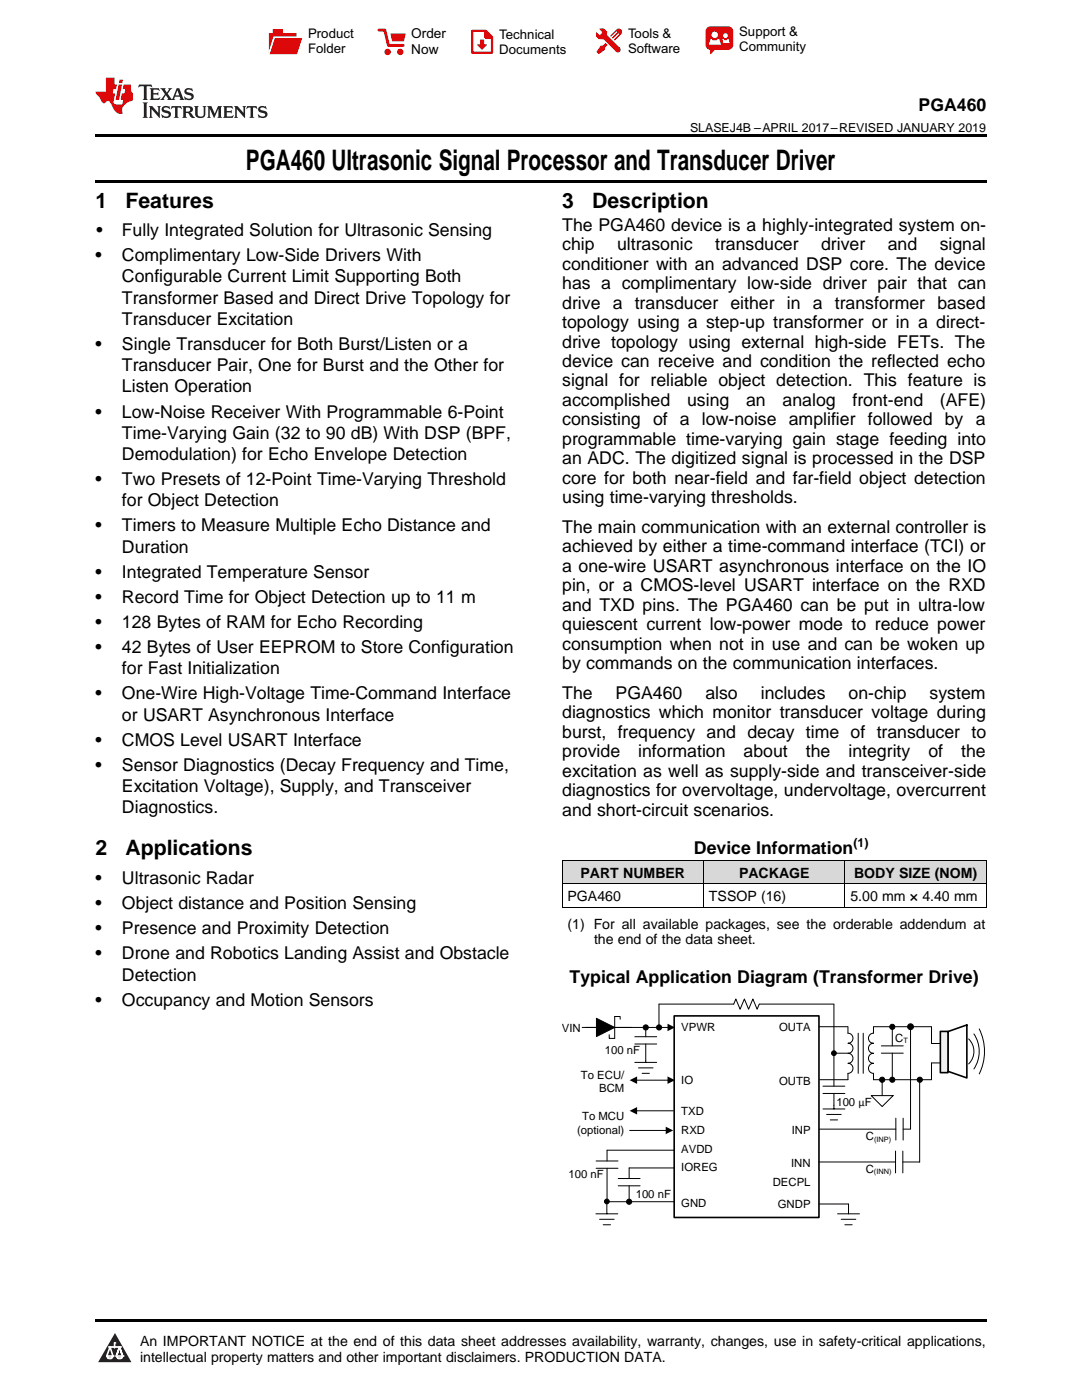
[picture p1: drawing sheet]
<svg xmlns="http://www.w3.org/2000/svg" width="216mm" height="279mm" viewBox="0 0 216 279" stroke-linecap="round" stroke-linejoin="round" font-family="sans-serif">
<defs><g id="words">
<text font-size="5.6" x="49.1" y="33.9">PGA460 Ultrasonic Signal Processor and Transducer Driver</text>
<g font-size="4.2">
<text x="19" y="41.4">1</text>
<text x="25" y="41.4">Features</text>
<text x="112.2" y="41.4">3</text>
<text x="118.2" y="41.4">Description</text>
<text x="19" y="170.7">2</text>
<text x="25" y="170.7">Applications</text>
</g>
<g font-size="3.5">
<text x="183.3" y="22.2">PGA460</text>
<text x="19.2" y="47.1">•</text>
<text x="24.3" y="47.1">Fully Integrated Solution for Ultrasonic Sensing</text>
<text x="112.2" y="46.1">The PGA460 device is a highly-integrated system on-</text>
<text x="19" y="52.1">•</text>
<text x="24.3" y="52.1">Complimentary Low-Side Drivers With</text>
<text x="112.2" y="50">chip</text>
<text x="112.2" y="53.8">conditioner with an advanced DSP core. The device</text>
<text x="123.1" y="50">ultrasonic</text>
<text x="142.7" y="50">transducer</text>
<text x="163.8" y="50">driver</text>
<text x="177.1" y="50">and</text>
<text x="187.5" y="50">signal</text>
<text x="24.3" y="56.4">Configurable Current Limit Supporting Both</text>
<text x="112.2" y="57.7">has a complimentary low-side driver pair that can</text>
<text x="24.3" y="60.6">Transformer Based and Direct Drive Topology for</text>
<text x="24.3" y="64.8">Transducer Excitation</text>
<text x="112.2" y="61.6">drive a transducer either in a transformer based</text>
<text x="112.2" y="65.5">topology using a step-up transformer or in a direct-</text>
<text x="19" y="69.8">•</text>
<text x="24.3" y="69.8">Single Transducer for Both Burst/Listen or a</text>
<text x="112.2" y="69.4">drive topology using external high-side FETs. The</text>
<text x="24.3" y="74.1">Transducer Pair, One for Burst and the Other for</text>
<text x="112.2" y="73.2">device can receive and condition the reflected echo</text>
<text x="112.2" y="77.1">signal for reliable object detection. This feature is</text>
<text x="19" y="83.3">•</text>
<text x="24.3" y="78.3">Listen Operation</text>
<text x="24.3" y="83.3">Low-Noise Receiver With Programmable 6-Point</text>
<text x="112.2" y="81">accomplished</text>
<text x="137.1" y="81">using</text>
<text x="148.9" y="81">an</text>
<text x="156.2" y="81">analog</text>
<text x="170.1" y="81">front-end</text>
<text x="187.6" y="81">(AFE)</text>
<text x="24.3" y="87.6">Time-Varying Gain (32 to 90 dB) With DSP (BPF,</text>
<text x="112.2" y="84.9">consisting of a low-noise amplifier followed by a</text>
<text x="112.2" y="88.8">programmable time-varying gain stage feeding into</text>
<text x="24.3" y="91.8">Demodulation) for Echo Envelope Detection</text>
<text x="112.2" y="92.6">an ADC. The digitized signal is processed in the DSP</text>
<text x="19" y="96.8">•</text>
<text x="24.3" y="96.8">Two Presets of 12-Point Time-Varying Threshold</text>
<text x="24.3" y="101">for Object Detection</text>
<text x="112.2" y="96.5">core for both near-field and far-field object detection</text>
<text x="112.2" y="100.4">using time-varying thresholds.</text>
<text x="19" y="106">•</text>
<text x="24.3" y="106">Timers to Measure Multiple Echo Distance and</text>
<text x="112.2" y="106.4">The main communication with an external controller is</text>
<text x="24.3" y="110.3">Duration</text>
<text x="112.2" y="110.2">achieved by either a time-command interface (TCI) or</text>
<text x="19" y="115.3">•</text>
<text x="24.3" y="115.3">Integrated Temperature Sensor</text>
<text x="112.2" y="114.1">a one-wire USART asynchronous interface on the IO</text>
<text x="112.2" y="118">pin, or a CMOS-level USART interface on the RXD</text>
<text x="19" y="120.3">•</text>
<text x="19" y="125.3">•</text>
<text x="24.3" y="120.3">Record Time for Object Detection up to 11 m</text>
<text x="24.3" y="125.3">128 Bytes of RAM for Echo Recording</text>
<text x="112.2" y="121.9">and TXD pins. The PGA460 can be put in ultra-low</text>
<text x="112.2" y="125.8">quiescent current low-power mode to reduce power</text>
<text x="19" y="130.3">•</text>
<text x="24.3" y="130.3">42 Bytes of User EEPROM to Store Configuration</text>
<text x="112.2" y="129.6">consumption when not in use and can be woken up</text>
<text x="24.3" y="134.5">for Fast Initialization</text>
<text x="112.2" y="133.5">by commands on the communication interfaces.</text>
<text x="19" y="139.6">•</text>
<text x="24.3" y="139.6">One-Wire High-Voltage Time-Command Interface</text>
<text x="24.3" y="143.8">or USART Asynchronous Interface</text>
<text x="112.2" y="139.5">The</text>
<text x="112.2" y="143.4">diagnostics which monitor transducer voltage during</text>
<text x="122.8" y="139.5">PGA460</text>
<text x="140.8" y="139.5">also</text>
<text x="151.8" y="139.5">includes</text>
<text x="169.3" y="139.5">on-chip</text>
<text x="185.5" y="139.5">system</text>
<text x="19" y="148.8">•</text>
<text x="24.3" y="148.8">CMOS Level USART Interface</text>
<text x="112.2" y="147.2">burst, frequency and decay time of transducer to</text>
<text x="19" y="153.8">•</text>
<text x="24.3" y="153.8">Sensor Diagnostics (Decay Frequency and Time,</text>
<text x="112.2" y="151.1">provide</text>
<text x="112.2" y="155">excitation as well as supply-side and transceiver-side</text>
<text x="127.3" y="151.1">information</text>
<text x="148.4" y="151.1">about</text>
<text x="160.8" y="151.1">the</text>
<text x="169.3" y="151.1">integrity</text>
<text x="185.3" y="151.1">of</text>
<text x="191.8" y="151.1">the</text>
<text x="24.3" y="158">Excitation Voltage), Supply, and Transceiver</text>
<text x="112.2" y="158.9">diagnostics for overvoltage, undervoltage, overcurrent</text>
<text x="24.3" y="162.3">Diagnostics.</text>
<text x="112.2" y="162.8">and short-circuit scenarios.</text>
<text x="138.5" y="170.5">Device Information</text>
<text x="19" y="176.4">•</text>
<text x="24.3" y="176.4">Ultrasonic Radar</text>
<text x="19" y="181.4">•</text>
<text x="24.3" y="181.4">Object distance and Position Sensing</text>
<text x="19" y="186.4">•</text>
<text x="19" y="191.5">•</text>
<text x="24.3" y="186.4">Presence and Proximity Detection</text>
<text x="24.3" y="191.5">Drone and Robotics Landing Assist and Obstacle</text>
<text x="24.3" y="195.7">Detection</text>
<text x="113.7" y="196.3">Typical Application Diagram (Transformer Drive)</text>
<text x="19" y="200.7">•</text>
<text x="24.3" y="200.7">Occupancy and Motion Sensors</text>
</g>
<g font-size="2.8">
<text x="113.2" y="179.8">PGA460</text>
<text x="115.8" y="175.2">PART NUMBER</text>
<text x="141.5" y="179.8">TSSOP (16)</text>
<text x="147.5" y="175.2">PACKAGE</text>
<text x="169.7" y="179.8">5.00 mm × 4.40 mm</text>
<text x="170.4" y="175.2">BODY SIZE (NOM)</text>
<text x="113.2" y="185.3">(1) For all available packages, see the orderable addendum at</text>
<text x="118.5" y="188.5">the end of the data sheet.</text>
<text x="27.9" y="268.6">An IMPORTANT NOTICE at the end of this data sheet addresses availability, warranty, changes, use in safety-critical applications,</text>
<text x="27.9" y="271.8">intellectual property matters and other important disclaimers. PRODUCTION DATA.</text>
</g>
<g font-size="2.7">
<text x="82.1" y="7.7">Order</text>
<text x="82.1" y="10.7">Now</text>
</g>
<g font-size="2.6">
<text x="61.5" y="7.6">Product</text>
<text x="61.5" y="10.6">Folder</text>
<text x="99.6" y="7.8">Technical</text>
<text x="99.6" y="10.8">Documents</text>
<text x="125.3" y="7.6">Tools &amp;</text>
<text x="125.3" y="10.6">Software</text>
<text x="147.5" y="7.2">Support &amp;</text>
<text x="147.5" y="10.2">Community</text>
</g>
<g font-size="2.5">
<text x="137.7" y="26.3">SLASEJ4B –APRIL 2017–REVISED JANUARY 2019</text>
<text x="170.3" y="169.1">(1)</text>
</g>
<g font-size="2.3">
<text x="112.1" y="206">VIN</text>
<text x="135.9" y="205.9">VPWR</text>
<text x="155.5" y="205.8">OUTA</text>
<text x="178.6" y="207.9">C</text>
<text x="115.9" y="215.3">To ECU/</text>
<text x="120.7" y="210.4">100 nF</text>
<text x="119.6" y="218">BCM</text>
<text x="135.9" y="216.4">IO</text>
<text x="155.5" y="216.6">OUTB</text>
<text x="166.9" y="220.7">100 ÖF</text>
<text x="115.1" y="226.3">(optional)</text>
<text x="116.2" y="223.6">To MCU</text>
<text x="135.9" y="222.5">TXD</text>
<text x="135.9" y="226.4">RXD</text>
<text x="158" y="226.3">INP</text>
<text x="172.8" y="227.5">C</text>
<text x="135.9" y="230">AVDD</text>
<text x="135.9" y="233.7">IOREG</text>
<text x="157.8" y="232.9">INN</text>
<text x="113.4" y="235.1">100 nF</text>
<text x="126.8" y="239.2">100 nF</text>
<text x="154.2" y="236.6">DECPL</text>
<text x="172.7" y="234.1">C</text>
<text x="135.9" y="240.9">GND</text>
<text x="155.2" y="241.1">GNDP</text>
</g>
<g font-size="1.5">
<text x="180.3" y="208.2">T</text>
<text x="174.4" y="227.8">(INP)</text>
<text x="174.4" y="234.4">(INN)</text>
</g>
</g></defs>
<g fill="#d8d8d8">
<path d="M112.2 171.8h28.2v4.6h-28.2z"/>
<path d="M140.4 171.8h28.2v4.6h-28.2z"/>
<path d="M168.6 171.8h28.2v4.6h-28.2z"/>
</g>
<path d="M22.9 266l3.3 5.9h-6.6z" fill="#231f20"/>
<path d="M21.3 270.6h1.2l-.3 .5h-.3a.53 .53 0 0 1-.6-.5z" fill-rule="evenodd" fill="#fff"/>
<path d="M21.3 270.6h1.2l-.3 .5h-.3a.53 .53 0 0 1-.6-.5z" fill="none" stroke="#231f20" stroke-width=".33"/>
<path d="M21.3 270.6l1.2 .1-.3 .4h-.5z" fill="none" stroke="#fff" stroke-width=".33"/>
<path d="M22.9 268.9h.1" fill="none" stroke="#fff" stroke-width=".33"/>
<path d="M22.9 268v.9z" fill="#fff"/>
<path d="M22.9 268v.9z" fill="none" stroke="#fff" stroke-width=".33"/>
<circle cx="22.9" cy="268" r=".16" fill="#fff"/>
<path d="M21.8 268.8h.1" fill="none" stroke="#fff" stroke-width=".33"/>
<path d="M21.8 268.8h2.2z" fill="#fff"/>
<path d="M21.8 268.8h2.2z" fill="none" stroke="#fff" stroke-width=".33"/>
<circle cx="24" cy="268.8" r=".16" fill="#fff"/>
<path d="M23.2 270.6h.1" fill="none" stroke="#fff" stroke-width=".33"/>
<path d="M23.8 268.8l-.6 1.8z" fill="#fff"/>
<path d="M23.8 268.8l-.6 1.8z" fill="none" stroke="#fff" stroke-width=".33"/>
<path d="M23.8 268.8l.7 1.8z" fill="#fff"/>
<path d="M23.8 268.8l.7 1.8z" fill="none" stroke="#fff" stroke-width=".33"/>
<path d="M24.4 270.6h.1" fill="none" stroke="#fff" stroke-width=".33"/>
<circle cx="21.3" cy="270.6" r=".16" fill="#fff"/>
<path d="M22 268.8l-.7 1.8z" fill="#fff"/>
<path d="M22 268.8l-.7 1.8z" fill="none" stroke="#fff" stroke-width=".33"/>
<path d="M22 268.8l.5 1.8z" fill="#fff"/>
<path d="M22 268.8l.5 1.8z" fill="none" stroke="#fff" stroke-width=".33"/>
<circle cx="22.5" cy="270.6" r=".16" fill="#fff"/>
<path d="M23.3 270.6h1.2a.63 .63 0 0 1-.6 .5 .63 .63 0 0 1-.6-.5z" fill-rule="evenodd" fill="#fff"/>
<path d="M23.3 270.6h1.2a.63 .63 0 0 1-.6 .5 .63 .63 0 0 1-.6-.5z" fill="none" stroke="#231f20" stroke-width=".33"/>
<path d="M23.3 270.6h1.2l-.4 .5h-.5z" fill="none" stroke="#fff" stroke-width=".33"/>
<path d="M23.2 270.6h.1" fill="none" stroke="#fff" stroke-width=".33"/>
<circle cx="24.5" cy="270.6" r=".16" fill="#fff"/>
<path d="M19 263.2h177.8v.5h-177.8z" fill="#000"/>
<g fill="none" stroke="#000" stroke-width=".2">
<path d="M131.5 200.4v4.6M163.4 204.9h5.8M163.5 215.5h5.7M166.4 200.4v10.1M166.4 210.2h2.8M174.3 215.5h11.5M174.3 204.9h11.5M181.7 204.9v20.4M121.1 229.5h13.4M121.2 239.8h13.3M125.5 233.1h9M163.4 240.3h5.9"/>
<circle cx="181.7" cy="204.9" r=".58"/>
</g>
<circle cx="181.7" cy="204.9" r=".58" fill="#000"/>
<path d="M189.2 205.9l3.7-1.3v10.5l-3.7-1.3z" fill="none" stroke="#000" stroke-width=".32"/>
<path d="M187.6 205.8h1.6v8.3h-1.6z" fill-rule="evenodd" fill="#f0f0f0"/>
<path d="M134.5 202.7h28.9v40.3h-28.9zM187.6 205.8h1.6v8.3h-1.6z" fill="none" stroke="#000" stroke-width=".32"/>
<g fill="none" stroke="#000" stroke-width=".2">
<path d="M112.2 176.4h84.6M112.2 171.7h84.6M112.2 171.8v9.3M140.4 171.8v9.3M168.6 171.8v9.3M196.8 171.8v9.3M112.2 181h84.6M116.2 205h17.2M119 203.2l3.7 1.8-3.7 1.9zM123.7 203.4v-.5h-1v4.3h-1.1v-.7M126.7 208.4h4.3M126.7 206.9h4.3"/>
<path d="M126.7 212h4.3M126.9 215.6h6.5M127.4 213.1h2.9M128.1 214.2h1.5M128.9 205v1.9M128.9 208.4v3.6M131.5 200.4h14.9l.4-1 .9 2 .8-2 .9 2 .8-2 .9 2 .4-1h14.9M164.2 218.2h4.4M164.2 216.8h4.4M166.4 210.2v6.6M166.4 218.2v3.1M169.2 204.9v1.3a1 1 0 0 1 1 1 1 1 0 0 1-1 1 1 1 0 0 1 1 1 1 1 0 0 1-1 1 1 1 0 0 1 1 1 1 1 0 0 1-1 1 1 1 0 0 1 1 1 1 1 0 0 1-1 1v1.3"/>
<path d="M171.2 206.2v8M172.2 206.2v8M173.8 218.7h4.4l-2.2 2.1zM174.3 204.9v1.3a1 1 0 0 0-1 1 1 1 0 0 0 1 1 1 1 0 0 0-1 1 1 1 0 0 0 1 1 1 1 0 0 0-1 1 1 1 0 0 0 1 1 1 1 0 0 0-1 1 1 1 0 0 0 1 1v1.3M175.9 210.2h4.3M175.9 208.7h4.3M176 215.5v3.2M178 204.9v3.8M178 210.2v5.3M183.5 215.5v16.4h-3.4M185.9 204.9v3.4h1.7M187.6 212.1h-1.7v3.4"/>
<path d="M193.3 207.3a3.5 3.5 0 0 1 0 5M194.3 206.3a6.3 6.3 0 0 1 0 7M195.4 205.3a10.1 10.1 0 0 1 0 9M118.9 233.2h4.4M118.9 231.7h4.4M121.1 239.7v2.5M121.1 229.5v2.2M121.1 233.2v6.6M123.4 236.7h4.3M123.4 235.2h4.3M125.5 233.1v2.1M125.5 236.7v3.3"/>
<path d="M125.6 225.6h7.4M126.9 221.7h7.5M163.4 231.9h15.3M163.5 225.3h15.3M164.2 221.3h4.4M164.9 222.4h3M165.7 223.5h1.4M178.7 229.7v4.4M178.8 223.2v4.3M180.1 229.7v4.4M180.2 223.2v4.3M180.2 225.3h1.5"/>
<path d="M118.9 242.2h4.4M119.6 243.3h2.9M120.4 244.4h1.4M167.1 242.2h4.4M167.9 243.3h2.9M168.6 244.4h1.4M169.3 240.3v1.9"/>
<circle cx="128.9" cy="205" r=".51"/>
<circle cx="131.5" cy="205" r=".51"/>
<circle cx="176" cy="215.5" r=".51"/>
<circle cx="178" cy="204.9" r=".51"/>
<circle cx="178" cy="215.5" r=".51"/>
<circle cx="183.5" cy="215.5" r=".51"/>
<circle cx="125.5" cy="239.8" r=".51"/>
</g>
<g fill="#000">
<path d="M119 203.2l3.7 1.8-3.7 1.9zM125.6 215.6l1.5-.8v1.5zM133.2 214.8l1.5 .8-1.5 .7zM133.2 204.3l1.5 .7-1.5 .8zM125.6 221.7l1.5-.8v1.5zM132.8 224.9l1.5 .7-1.5 .7z"/>
<circle cx="128.9" cy="205" r=".51"/>
<circle cx="131.5" cy="205" r=".51"/>
<circle cx="166.4" cy="210.2" r=".46"/>
<circle cx="176" cy="215.5" r=".51"/>
<circle cx="178" cy="204.9" r=".51"/>
<circle cx="178" cy="215.5" r=".51"/>
<circle cx="183.5" cy="215.5" r=".51"/>
<circle cx="121.1" cy="239.8" r=".45"/>
<circle cx="125.5" cy="239.8" r=".51"/>
</g>
<g fill="none" stroke="#000" stroke-width=".24">
<circle cx="166.4" cy="210.2" r=".46"/>
<circle cx="121.1" cy="239.8" r=".45"/>
</g>
<path d="M19 35.9h177.8v.5h-177.8zM19 26.8h177.8v.6h-177.8z" fill="#000"/>
<path d="M27.7 16.9l-.1 .6 .6-.3h.5v.2v2.2l-.2 .4h1l-.2-.4v-2.2v-.2h.5l.6 .3-.2-.6zM29.9 17.6l.2 .4v1.6l-.2 .4h1.9l.1-.6a1.09 1.09 0 0 1-1.3 .1v-.6h.6l.4 .2v-.7l-.2 .2h-.8v-.6l.2-.1a1.01 1.01 0 0 1 1 .3l-.1-.6zM32 17.6l.9 1.2-1 1.2h.9l-.2-.3 .5-.7 .5 .7-.3 .3h1.7l-.2-.3 .1-.4h1l.1 .4-.2 .3h1l-.3-.4-.7-2h-.5l-1 2.2-.8-1.1 .9-1.1h-.9l.2 .2-.4 .7-.4-.7 .2-.2zM35.4 18l.4 1h-.8zM37 17.7a.66 .66 0 0 0-.2 .8 .66 .66 0 0 0 .6 .4l.7 .2 .1 .2a.8 .8 0 0 1-.7 .4 .8 .8 0 0 1-.7-.5l.1 .8 .2-.2a.94 .94 0 0 0 1.1 .1 .94 .94 0 0 0 .4-.9 1.48 1.48 0 0 0-1.3-.6v-.4a1.1 1.1 0 0 1 1.2 .2l-.2-.6-.2 .1-.5-.1zM28.5 20.4l.2 .4v2.3l-.2 .4h1l-.2-.4v-2.3l.2-.4zM29.7 21.2l.2 .4v1.5l-.2 .4h.8l-.3-.4 .1-1.3 1.6 1.8v-2l.2-.4h-.7l.2 .2v1.1l-1.2-1.3zM32.5 21.3a.66 .66 0 0 0-.2 .8 .66 .66 0 0 0 .6 .4l.6 .2 .2 .2a.8 .8 0 0 1-.8 .4 .8 .8 0 0 1-.7-.5l.2 .7 .2-.1a.94 .94 0 0 0 1 .1 .94 .94 0 0 0 .5-1 1.47 1.47 0 0 0-1.3-.6l-.1-.3a1.1 1.1 0 0 1 1.3 .2l-.2-.6-.2 .1-.5-.2zM34.3 21.2l-.2 .6a.64 .64 0 0 1 .8-.3v1.6l-.2 .4h1l-.3-.4 .1-1.6a.66 .66 0 0 1 .8 .3l-.2-.6zM36.3 21.2l.3 .4v1.5l-.3 .4h1l-.2-.2v-.7h.5l.1 .1a.8 .8 0 0 0 1.2 .7l-1-1a.62 .62 0 0 0 .6-.5 .62 .62 0 0 0-.6-.7zM37.1 21.5h.1a.48 .48 0 0 1 .6 0 .48 .48 0 0 1 .1 .6l-.2 .1-.6 .1zM38.7 21.2l.2 .2a2.29 2.29 0 0 0 .4 2 1.05 1.05 0 0 0 1.7-.7v-1.3l.2-.2h-.8l.2 .4v1.1a.61 .61 0 0 1-.6 .6 .61 .61 0 0 1-.6-.6v-1.1l.3-.4zM41.3 21.2l.3 .4v1.5l-.3 .4h.8l-.2-.4v-1.4l.8 1.9 .9-1.9v1.4l-.2 .4h.9l-.2-.4v-1.5l.2-.4h-.8l-.7 1.5-.6-1.5zM44.5 21.2l.2 .4v1.5l-.2 .4h1.9l.2-.6a1.1 1.1 0 0 1-1.4 .2v-.7h.6l.4 .2v-.6l-.2 .1-.8 .1v-.6l.2-.1a1.02 1.02 0 0 1 1.1 .2l-.2-.5zM46.7 21.2l.2 .4v1.5l-.2 .4h.8l-.3-.4 .1-1.3 1.6 1.8v-2l.2-.4h-.7l.2 .2v1.1l-1.2-1.3zM49.3 21.2l-.1 .6a.64 .64 0 0 1 .8-.3v1.6l-.3 .4h1l-.2-.4v-1.6a.66 .66 0 0 1 .8 .3l-.1-.6zM51.7 21.3a.66 .66 0 0 0-.2 .7 .66 .66 0 0 0 .7 .5l.6 .2 .1 .2a.8 .8 0 0 1-.7 .4 .8 .8 0 0 1-.7-.5l.1 .7 .2-.1a.94 .94 0 0 0 1.1 .1 .94 .94 0 0 0 .4-1 1.48 1.48 0 0 0-1.2-.6l-.1-.3a1.1 1.1 0 0 1 1.2 .2l-.2-.6-.1 .1-.6-.2z" fill="#231f20"/>
<path d="M21.1 15.5v2.8h-2v.4l.9 .9a.96 .96 0 0 0 1 1 .59 .59 0 0 1 .5-.4 .59 .59 0 0 1 .5 .3l.4 .8a1.61 1.61 0 0 0 2.1 1.3 1.63 1.63 0 0 1 1.1-2.2l.9-.3v-1.5a1.6 1.6 0 0 1-.4-1.7h-1.4l-.2 .9h.5l-.2 .8h-.5l-.2 1v.3h.5l-.2 .9h-.7a.74 .74 0 0 1-1-.6l.3-1.6h-.5l.2-.8h.5l.1-.9h-.4v-1.4zM23.7 16.9l-.7 3h.8l.6-3zM23.8 15.9l-.1 .7h.7l.2-.7z" fill="#ee1d23"/>
<g fill="#d60000">
<path d="M54.4 5.8h2v.8h2.8v4.2h-5.5v-4.2h.7z" fill-rule="evenodd"/>
<path d="M54.7 7.5h5.6l-1 3.3h-5.6z" fill-rule="evenodd"/>
</g>
<path d="M54.6 7.4h5.8l-.1 .1h-5.5l-1.1 3.3z" fill-rule="evenodd" fill="#fff"/>
<path d="M54.6 7.4h5.8l-.1 .1h-5.5l-1.1 3.3z" fill="none" stroke="#fff" stroke-width=".2"/>
<path d="M75.6 6h1.2l.7 3.1h3" fill="none" stroke="#d60000" stroke-width=".56"/>
<g fill="#d60000">
<path d="M77.9 6.7h3.1l-.4 1.5h-2.3z" fill-rule="evenodd"/>
<circle cx="77.3" cy="10.4" r=".64"/>
<circle cx="79.9" cy="10.4" r=".64"/>
</g>
<path d="M94.2 6.2h2.7l1.3 1.2v3.1h-4z" fill="none" stroke="#d60000" stroke-width=".44"/>
<g fill="#d60000">
<path d="M95.8 7.9h.8v1h.6l-1 1.1-1-1v-.1h.6z" fill-rule="evenodd"/>
<path d="M96.6 6.2h.3l1.3 1.2v.4h-1.3l-.3-.4z" fill-rule="evenodd"/>
<path d="M119.6 5.7h.9l.6 .6 .1 .7 2.5 2.5-.8 .8-2.3-2.3-1.1-.2-.6-.6v-.8l.7 .6 .5-.4v-.2l-.4-.5z" fill-rule="evenodd"/>
<path d="M119.9 9.1h.4l.5-.5 .4 .4-.5 .5v.4l-1.2 .9-.5-.5z" fill-rule="evenodd"/>
<path d="M123 5.9a.67 .67 0 0 1 .9 0 .67 .67 0 0 1 0 .9z" fill-rule="evenodd"/>
<path d="M123 5.9l.9 .9-1.2 1.2h-.2l.1-.2 .9-.9 .1-.2h-.3l-.9 1h-.2v-.2l.9-1 .1-.2h-.3l-.9 1h-.2v-.2z" fill-rule="evenodd"/>
<circle cx="123.3" cy="9.9" r=".54"/>
</g>
<path d="M121.1 6.3l-.1 .7" fill="none" stroke="#d60000" stroke-width=".2"/>
<g fill="#d60000">
<path d="M141.1 5.5l.6-.2h3.6a.95 .95 0 0 1 1 .9v2.8a.95 .95 0 0 1-1 .9h-3.6a.95 .95 0 0 1-.9-.9v-2.8z" fill-rule="evenodd"/>
<path d="M141.7 9.9h.9l-.7 .9h-.2z" fill-rule="evenodd"/>
</g>
<g fill="#fff">
<path d="M144.3 8.6h1.3z"/>
<path d="M141.8 7.8h.3l.1 .2h.8l.2-.2h.3l.4 1.1h-2.5z" fill-rule="evenodd"/>
<path d="M144.2 7.8h.2l.2 .2h.4l.2-.2h.2l.2 .8h-1.3z" fill-rule="evenodd"/>
<circle cx="142.6" cy="6.9" r=".65"/>
<circle cx="144.8" cy="7.1" r=".48"/>
</g>
<use href="#words"/>
</svg>
